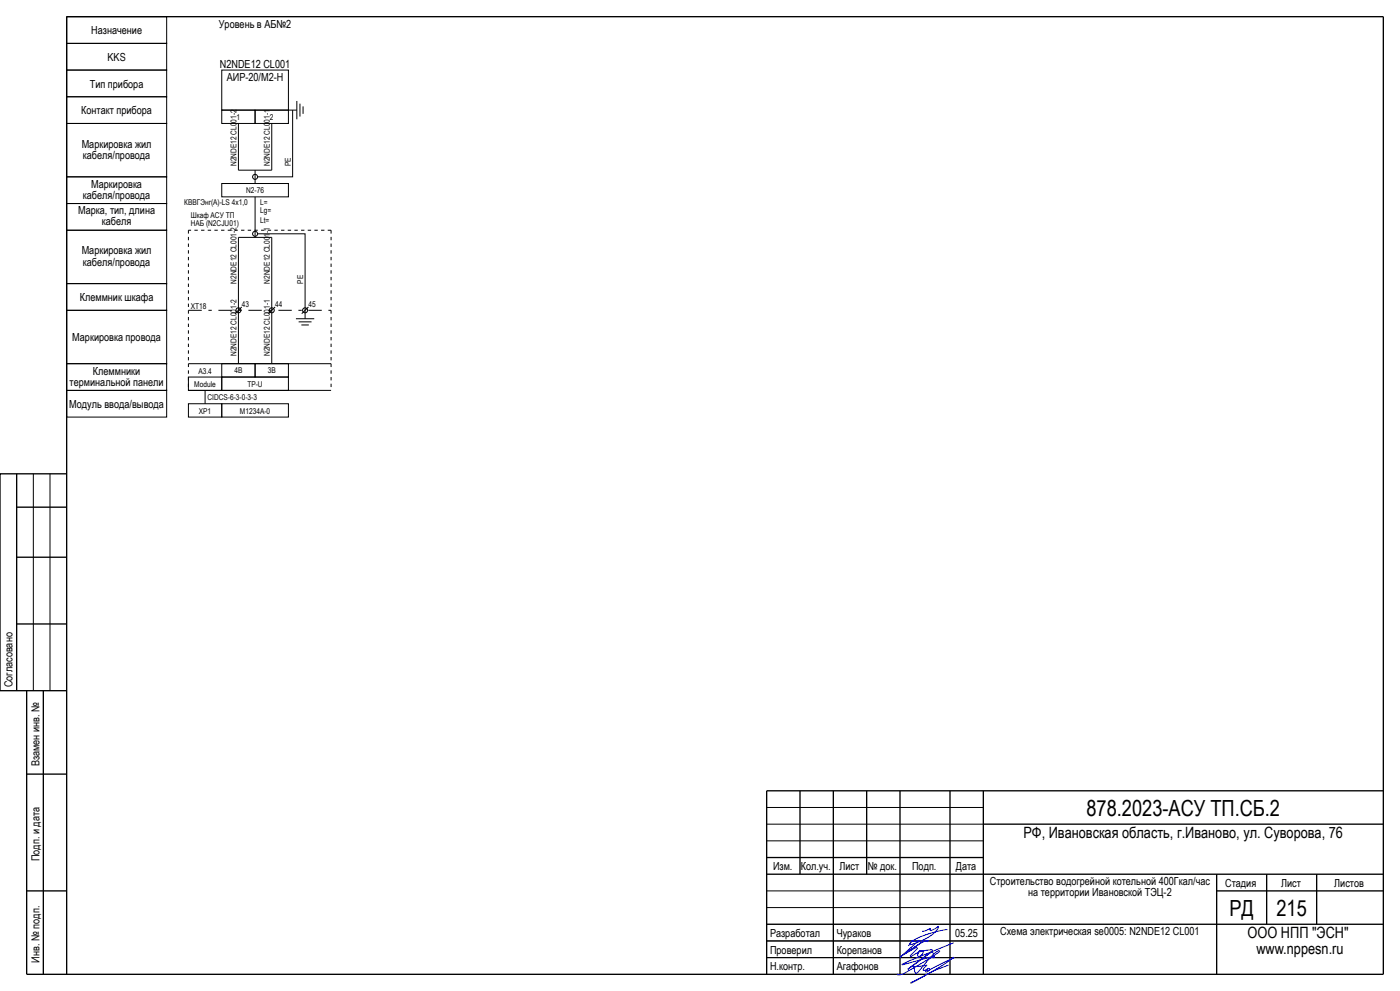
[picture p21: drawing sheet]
<svg xmlns="http://www.w3.org/2000/svg" width="420mm" height="297mm" viewBox="0 0 420 297" stroke-linecap="round" stroke-linejoin="round" font-family="sans-serif">
<defs><g id="words">
<g font-size="6.7">
<text x="325.9" y="244.6">878.2023-АСУ ТП.СБ.2</text>
<text x="368.8" y="274.7">РД</text>
<text x="382.9" y="274.6">215</text>
</g>
<g font-size="4.7">
<text x="307" y="251.1">РФ, Ивановская область, г.Иваново, ул. Суворова, 76</text>
<text x="374.3" y="281.1">ООО НПП &quot;ЭСН&quot;</text>
<text x="376.9" y="285.8">www.nppesn.ru</text>
</g>
<g font-size="3.3">
<text x="27.4" y="10.3">Назначение</text>
<text x="65.7" y="8.4">Уровень в АБ№2</text>
<text x="32.3" y="18.3">KKS</text>
<text x="66" y="20.2">N2NDE12 CL001</text>
<text x="27" y="26.2">Тип прибора</text>
<text x="68" y="24.4">АИР-20/М2-Н</text>
<text x="24.4" y="34.2">Контакт прибора</text>
<text x="24.5" y="44.2">Маркировка жил</text>
<text x="24.9" y="47.6">кабеля/провода</text>
<text x="24.9" y="59.6">кабеля/провода</text>
<text x="27.4" y="56.2">Маркировка</text>
<text x="23.5" y="64.2">Марка, тип, длина</text>
<text x="30.6" y="67.6">кабеля</text>
<text x="24.5" y="76.2">Маркировка жил</text>
<text x="24.9" y="79.6">кабеля/провода</text>
<text x="23.9" y="90.3">Клеммник шкафа</text>
<text x="21.7" y="102.3">Маркировка провода</text>
<text x="27.9" y="112.2">Клеммники</text>
<text x="20.9" y="115.6">терминальной панели</text>
<text x="20.8" y="122.3">Модуль ввода/вывода</text>
<text x="3.8" y="206" transform="rotate(-90 3.8 206)">Согласовано</text>
<text x="11.8" y="229.7" transform="rotate(-90 11.8 229.7)">Взамен инв. №</text>
<text x="11.8" y="258.1" transform="rotate(-90 11.8 258.1)">Подп. и дата</text>
<text x="231.9" y="260.8">Изм.</text>
<text x="240.2" y="260.8">Кол.уч.</text>
<text x="251.8" y="260.8">Лист</text>
<text x="260.4" y="260.8">№ док.</text>
<text x="273.6" y="260.8">Подп.</text>
<text x="286.8" y="260.8">Дата</text>
<text x="296.9" y="265.1">Строительство водогрейной котельной 400Гкал/час</text>
<text x="308.4" y="268.4">на территории Ивановской ТЭЦ-2</text>
<text x="367.5" y="265.8">Стадия</text>
<text x="384.3" y="265.8">Лист</text>
<text x="400.3" y="265.8">Листов</text>
<text x="231" y="280.7">Разработал</text>
<text x="251" y="280.8">Чураков</text>
<text x="286.6" y="280.8">05.25</text>
<text x="300.1" y="280.1">Схема электрическая se0005: N2NDE12 CL001</text>
<text x="231" y="285.8">Проверил</text>
<text x="251" y="285.8">Корепанов</text>
<text x="11.8" y="288.5" transform="rotate(-90 11.8 288.5)">Инв. № подп.</text>
<text x="231" y="290.8">Н.контр.</text>
<text x="251" y="290.8">Агафонов</text>
</g>
<g font-size="2.4">
<text x="71" y="35.9">1</text>
<text x="81" y="35.9">2</text>
<text x="71" y="49.8" transform="rotate(-90 71 49.8)">N2NDE12 CL001-2</text>
<text x="81" y="49.8" transform="rotate(-90 81 49.8)">N2NDE12 CL001-1</text>
<text x="87.2" y="49.8" transform="rotate(-90 87.2 49.8)">PE</text>
<text x="73.8" y="57.9">N2-76</text>
<text x="55.3" y="61.4">КВВГЭнг(А)-LS 4х1,0</text>
<text x="57.3" y="65.5">Шкаф АСУ ТП</text>
<text x="78" y="61.4">L=</text>
<text x="78" y="63.9">Lg=</text>
<text x="57.3" y="67.9">НАБ (N2CJU01)</text>
<text x="78" y="66.9">Lt=</text>
<text x="71" y="85" transform="rotate(-90 71 85)">N2NDE12 CL001-2</text>
<text x="81" y="85" transform="rotate(-90 81 85)">N2NDE12 CL001-1</text>
<text x="91" y="85" transform="rotate(-90 91 85)">PE</text>
<text x="57.3" y="92.5">XT18</text>
<text x="72.6" y="91.9">43</text>
<text x="82.5" y="92">44</text>
<text x="92.5" y="92">45</text>
<text x="71" y="106.7" transform="rotate(-90 71 106.7)">N2NDE12 CL001-2</text>
<text x="81" y="106.7" transform="rotate(-90 81 106.7)">N2NDE12 CL001-1</text>
<text x="59.5" y="111.9">A3.4</text>
<text x="70.3" y="111.9">4B</text>
<text x="80.3" y="111.9">3B</text>
<text x="58.3" y="115.9">Module</text>
<text x="62.3" y="119.9">CIDCS-6-3-0-3-3</text>
<text x="74.2" y="115.9">TP-U</text>
<text x="59.7" y="123.9">XP1</text>
<text x="72" y="123.9">M1234A-0</text>
</g>
</g></defs>
<g fill="#000" stroke="#000" stroke-width=".3">
<path d="M86.5 33h2.6zM89.1 30.3v5.4zM90 31.1v3.8zM90.9 31.9v2.2zM71.5 37v14zM71.5 51h10zM76.5 51v4zM81.5 37v14zM71.5 71.1v21.9zM71.5 71.1h10zM76.5 59v12.1zM81.5 71.1v21.9z"/>
<path d="M70.5 94l2-2zM71.5 93v16zM80.5 94l2-2zM81.5 93v16zM88.8 95.5h5.5zM89.6 96.5h3.9zM90.4 97.4h2.2zM90.5 94l2-2zM91.5 93v2.5zM56.5 117h42.8zM56.5 109h42.8zM61.5 117v4z"/>
<path d="M10 142v65zM15 142v65zM230 252h65zM230 247h65zM230 242h65zM230 277h65zM230 272h65zM230 267h65zM230 287h65zM230 282h65z"/>
</g>
<g fill="#000" stroke="#000" stroke-width=".4">
<path d="M20 5h395zM5 152h15zM5 167h15zM5 187h15zM5 142v65zM8 207v85zM13 207v85zM8 232h12zM230 237h185zM230 257h65zM295 247h120zM8 267h12z"/>
<path d="M230 262h185zM240 237v25zM260 237v25zM295 277h120zM365 267h50zM380 262v15zM395 262v15zM8 292h407zM20 5v287zM230 237v55zM250 237v55zM270 237v55z"/>
<path d="M285 237v55zM295 237v55zM365 262v30zM415 5v287z"/>
</g>
<path d="M20 142h-20v65h20" fill="none" stroke="#000" stroke-width=".4"/>
<path d="M284.2 278.7a23.9 23.9 0 0 0-11 3.8l-.3 .6a12.6 12.6 0 0 0 8.6-5.2v-.3l-2.1 1.3a.32 .32 0 0 1-.4-.2 .32 .32 0 0 1 .1-.4l-1.5 .7-1 .1M284.6 289.2a74 74 0 0 0-11.4 5.4l6.6-3.5 6.4-4.1-7.9 3.8a.34 .34 0 0 1-.1-.4 .34 .34 0 0 1 .5-.1 .34 .34 0 0 1 .1 .4 .6 .6 0 0 1-.4 .6 .6 .6 0 0 1-.7-.3l.3-.4-.8 .3a.52 .52 0 0 1-.3-.6 .52 .52 0 0 1 .5-.4l.6-.6h-.1a6.3 6.3 0 0 1-4.3 .1l.2-.1a1.23 1.23 0 0 1 .6 1.6 .57 .57 0 0 0 .2 .7 .57 .57 0 0 0 .8-.2l1.4-1.7a14.3 14.3 0 0 1 4.9-4.8l.1 .4-1.8 1.2-9.3 5.5a1.16 1.16 0 0 1-1.5 0l.1-.2M286.1 282.5l-13.4 5.5-2.1 1.1 9.5-2.5a.23 .23 0 0 1 .2 .2 .23 .23 0 0 1-.2 .2l-.4-.4 .3-.5a.47 .47 0 0 0-.1-.6 .47 .47 0 0 0-.6-.1l-7 5.1 7.5-5.6-.6-.3-3.4 .6a.62 .62 0 0 1 1-.1 .62 .62 0 0 1-.2 1l-.8 .6a.48 .48 0 0 1-.5-.3 .48 .48 0 0 1 .1-.6l.2-.5-2.2 1.3-.3-.1 2.1-2.3a.56 .56 0 0 0-.9 .1l-3.2 1.8 5.3-3.6 2-.6-2 .6-6.4 4.4 5.7-5.1a1.72 1.72 0 0 1-2 .1l-1.1 1.6" fill="none" stroke="#00f" stroke-width=".3"/>
<g fill="none" stroke="#000" stroke-width=".3">
<path d="M20 13h30v8h-30zM20 5h30v8h-30zM20 37h30v16h-30zM20 29h30v8h-30zM20 21h30v8h-30zM66.5 33h10v4h-10zM66.5 21h20v12h-20zM76.5 33h10v4h-10zM87.8 33v20h-10.5M20 53h30v8h-30zM66.5 55h20v4h-20zM20 69h30v16h-30z"/>
<path d="M20 61h30v8h-30zM77.3 70.1h14.2v22.9M20 93h30v16h-30zM20 85h30v8h-30zM20 109h30v8h-30zM20 117h30v8h-30zM56.5 113h10v4h-10zM66.5 113h20v4h-20zM66.5 109h10v4h-10zM76.5 109h10v4h-10zM56.5 121h10v4h-10zM66.5 121h20v4h-20z"/>
<circle cx="76.5" cy="53" r=".75"/>
<circle cx="76.5" cy="70.1" r=".75"/>
<circle cx="71.5" cy="93" r=".75"/>
<circle cx="81.5" cy="93" r=".75"/>
<circle cx="91.5" cy="93" r=".75"/>
</g>
<path d="M56.5 69v48zM56.5 69h42.8zM99.3 69v48z" fill="#000" stroke="#000" stroke-width=".3" stroke-dasharray="1 1" stroke-linecap="butt"/>
<path d="M56.5 93h42.8z" fill="#000" stroke="#000" stroke-width=".3" stroke-dasharray="4 2 1 2" stroke-linecap="butt"/>
<use href="#words"/>
</svg>
